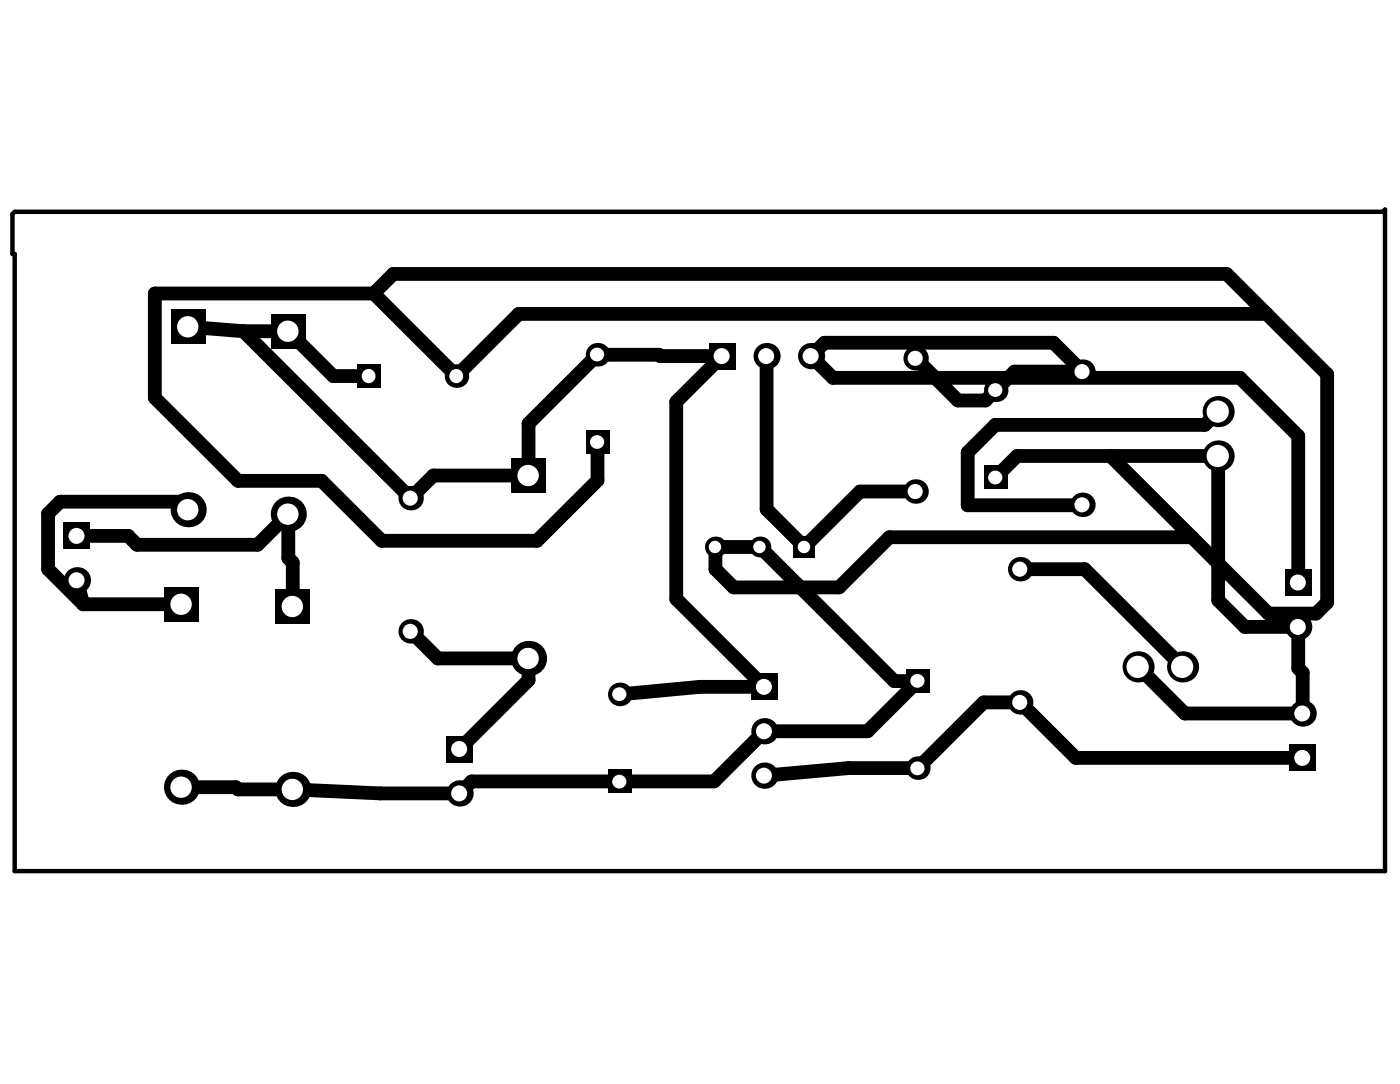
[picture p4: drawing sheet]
<svg xmlns="http://www.w3.org/2000/svg" width="279mm" height="216mm" viewBox="0 0 279 216" stroke-linecap="round" stroke-linejoin="round" font-family="sans-serif">
<path d="M2.5 42.6l.4-.4h272.7l.5-.5v131.8h-273.2v-122.9h-.4z" fill="none" stroke="#000" stroke-width=".89"/>
<g fill="none" stroke="#000" stroke-width="2.7">
<path d="M74.5 58.5h-43.6v20.7l16.5 16.6h16.7l12 11.9h30.9l12.1-12v-7.7M74.5 58.5l3.9-3.9h166.1l20 19.9v45.5l-2.2 2.2h-9.5l-31.5-31.4M74.5 58.5l16.5 16.4 12.4-12.4h149.1M37.5 65.1l11 .9M48.5 66l33.4 33.2 4.5-4.5h19v-10.3l13.7-13.7h12.2l.3 .2h12.3l-9.1 9.1v39.3l17.6 17.5h-12.9l-16 1.5M48.5 66h9l8.9 8.9h7.2M152.8 70.9v30.5l7.5 7.5 11.1-11h11.1M182.5 71.4l8.4 8.4h5.5l5.8-5.8h13.6l-5.8-5.7h-45.7l-2.6 2.6 4.3 4.4h81.2l11.6 11.5v29.2M198.5 95.1l4.2-4.3h40.1v28.8l5.3 5.3h10.7v8.2l.9 .9v8.1h-23.5l-9.4-9.3M242.8 82l-2.7 2.6h-41.7l-5.5 5.5v10.5l22.9-.1M15.3 115.6l1.3 4.8M15.3 106.7h10.2l1.8 1.8h24l6.2-6.1v8.8l.9 .8v8.8"/>
<path d="M37.5 101.5l-1.6-1.6h-23.9l-2.4 2.4v11.1l7 7M203.3 113.4h12.9l19.5 19.4M237.6 107h-60.3l-10 10h-21.1l-3.6-3.6v-4.5h8.9l26.7 26.8h4.7l-10 9.9h-20.5l-10.1 10h-48.3l-2.4 2.4h-15.8l-17.4-.8h-11l-.4-.4h-10.8M16.6 120.4h19.6M81.9 125.7l5.4 5.4h18.1v4.4l-13.8 13.7M259.7 150.9h-45.3l-11.1-11h-7.2l-13.2 13.1h-13.8l-16.7 1.5"/>
</g>
<path d="M71.2 72.5h4.7v4.8h-4.7z" fill-rule="evenodd" fill="#000"/>
<circle cx="73.4" cy="74.9" r="1.4" fill="#fff"/>
<circle cx="123.5" cy="138.3" r="2.35" fill="#000"/>
<circle cx="123.5" cy="138.2" r="1.39" fill="#fff"/>
<circle cx="152.4" cy="145.6" r="2.62" fill="#000"/>
<circle cx="152.3" cy="145.6" r="1.59" fill="#fff"/>
<circle cx="151.5" cy="108.9" r="2.08" fill="#000"/>
<circle cx="151.4" cy="108.9" r="1.24" fill="#fff"/>
<circle cx="215.8" cy="74" r="2.44" fill="#000"/>
<circle cx="215.7" cy="74" r="1.51" fill="#fff"/>
<path d="M121.2 153.2h4.7v4.8h-4.7z" fill-rule="evenodd" fill="#000"/>
<circle cx="123.5" cy="155.7" r="1.39" fill="#fff"/>
<circle cx="152.4" cy="154.5" r="2.62" fill="#000"/>
<circle cx="152.3" cy="154.5" r="1.59" fill="#fff"/>
<path d="M149.7 134.1h5.3v5.4h-5.3z" fill-rule="evenodd" fill="#000"/>
<circle cx="152.3" cy="136.8" r="1.59" fill="#fff"/>
<circle cx="258.8" cy="124.9" r="2.62" fill="#000"/>
<circle cx="258.7" cy="124.9" r="1.59" fill="#fff"/>
<path d="M256.1 113.4h5.3v5.3h-5.3z" fill-rule="evenodd" fill="#000"/>
<circle cx="258.7" cy="116" r="1.59" fill="#fff"/>
<circle cx="215.8" cy="100.5" r="2.44" fill="#000"/>
<circle cx="215.7" cy="100.5" r="1.51" fill="#fff"/>
<circle cx="91" cy="74.9" r="2.35" fill="#000"/>
<circle cx="90.9" cy="74.9" r="1.4" fill="#fff"/>
<path d="M116.8 85.6h4.7v4.8h-4.7z" fill-rule="evenodd" fill="#000"/>
<circle cx="119" cy="88" r="1.39" fill="#fff"/>
<circle cx="142.6" cy="108.9" r="2.08" fill="#000"/>
<circle cx="142.5" cy="108.9" r="1.24" fill="#fff"/>
<circle cx="182.9" cy="153" r="2.35" fill="#000"/>
<circle cx="182.9" cy="153" r="1.39" fill="#fff"/>
<path d="M196.2 92.7h4.7v4.8h-4.7z" fill-rule="evenodd" fill="#000"/>
<circle cx="198.4" cy="95.1" r="1.39" fill="#fff"/>
<path d="M32.7 116.9h6.9v6.9h-6.9z" fill-rule="evenodd" fill="#000"/>
<circle cx="36.1" cy="120.4" r="2.13" fill="#fff"/>
<path d="M34.1 61.6h6.9v6.9h-6.9z" fill-rule="evenodd" fill="#000"/>
<circle cx="37.4" cy="65.1" r="2.13" fill="#fff"/>
<path d="M54.9 117.3h6.9v6.9h-6.9z" fill-rule="evenodd" fill="#000"/>
<circle cx="58.3" cy="120.8" r="2.13" fill="#fff"/>
<path d="M54 62.5h6.9v6.9h-6.9z" fill-rule="evenodd" fill="#000"/>
<circle cx="57.4" cy="66" r="2.13" fill="#fff"/>
<path d="M88.9 146.5h5.4v5.3h-5.4z" fill-rule="evenodd" fill="#000"/>
<circle cx="91.5" cy="149.2" r="1.59" fill="#fff"/>
<circle cx="81.9" cy="125.7" r="2.44" fill="#000"/>
<circle cx="81.8" cy="125.7" r="1.51" fill="#fff"/>
<circle cx="81.9" cy="99.2" r="2.44" fill="#000"/>
<circle cx="81.8" cy="99.2" r="1.51" fill="#fff"/>
<circle cx="119.1" cy="70.7" r="2.35" fill="#000"/>
<circle cx="119" cy="70.6" r="1.39" fill="#fff"/>
<circle cx="152.8" cy="70.9" r="2.62" fill="#000"/>
<circle cx="152.7" cy="70.9" r="1.59" fill="#fff"/>
<path d="M141.3 68.3h5.3v5.3h-5.3z" fill-rule="evenodd" fill="#000"/>
<circle cx="143.8" cy="70.9" r="1.59" fill="#fff"/>
<path d="M180.6 133.3h4.7v4.7h-4.7z" fill-rule="evenodd" fill="#000"/>
<circle cx="182.9" cy="135.6" r="1.39" fill="#fff"/>
<circle cx="182.5" cy="97.9" r="2.44" fill="#000"/>
<circle cx="182.4" cy="97.9" r="1.51" fill="#fff"/>
<circle cx="182.5" cy="71.4" r="2.44" fill="#000"/>
<circle cx="182.4" cy="71.4" r="1.51" fill="#fff"/>
<circle cx="203.3" cy="139.9" r="2.44" fill="#000"/>
<circle cx="203.3" cy="139.9" r="1.51" fill="#fff"/>
<circle cx="203.3" cy="113.4" r="2.44" fill="#000"/>
<circle cx="203.3" cy="113.4" r="1.51" fill="#fff"/>
<circle cx="198.5" cy="77.7" r="2.35" fill="#000"/>
<circle cx="198.4" cy="77.7" r="1.39" fill="#fff"/>
<circle cx="259.7" cy="142.1" r="2.62" fill="#000"/>
<circle cx="259.6" cy="142.1" r="1.59" fill="#fff"/>
<path d="M257 148.3h5.3v5.3h-5.3z" fill-rule="evenodd" fill="#000"/>
<circle cx="259.6" cy="150.9" r="1.59" fill="#fff"/>
<circle cx="36.2" cy="156.8" r="3.5" fill="#000"/>
<circle cx="36.1" cy="156.8" r="2.13" fill="#fff"/>
<circle cx="37.5" cy="101.5" r="3.5" fill="#000"/>
<circle cx="37.4" cy="101.5" r="2.13" fill="#fff"/>
<circle cx="58.4" cy="157.2" r="3.5" fill="#000"/>
<circle cx="58.3" cy="157.2" r="2.13" fill="#fff"/>
<circle cx="57.5" cy="102.4" r="3.5" fill="#000"/>
<circle cx="57.4" cy="102.4" r="2.13" fill="#fff"/>
<circle cx="91.6" cy="158" r="2.62" fill="#000"/>
<circle cx="91.5" cy="158" r="1.59" fill="#fff"/>
<circle cx="226.8" cy="132.8" r="3.1" fill="#000"/>
<circle cx="226.8" cy="132.8" r="2.21" fill="#fff"/>
<circle cx="235.7" cy="132.8" r="3.1" fill="#000"/>
<circle cx="235.6" cy="132.8" r="2.21" fill="#fff"/>
<path d="M158.2 106.8h4.3v4.3h-4.3z" fill-rule="evenodd" fill="#000"/>
<circle cx="160.2" cy="108.9" r="1.24" fill="#fff"/>
<circle cx="15.3" cy="115.6" r="2.62" fill="#000"/>
<circle cx="15.3" cy="115.6" r="1.59" fill="#fff"/>
<path d="M12.7 104.1h5.3v5.3h-5.3z" fill-rule="evenodd" fill="#000"/>
<circle cx="15.3" cy="106.7" r="1.59" fill="#fff"/>
<path d="M101.9 91.3h6.9v6.9h-6.9z" fill-rule="evenodd" fill="#000"/>
<circle cx="105.3" cy="94.7" r="2.13" fill="#fff"/>
<circle cx="161.7" cy="70.9" r="2.62" fill="#000"/>
<circle cx="161.6" cy="70.9" r="1.59" fill="#fff"/>
<circle cx="242.8" cy="90.8" r="3.1" fill="#000"/>
<circle cx="242.7" cy="90.8" r="2.21" fill="#fff"/>
<circle cx="242.8" cy="82" r="3.1" fill="#000"/>
<circle cx="242.7" cy="82" r="2.21" fill="#fff"/>
<circle cx="105.4" cy="131.1" r="3.5" fill="#000"/>
<circle cx="105.3" cy="131.1" r="2.13" fill="#fff"/>
</svg>
